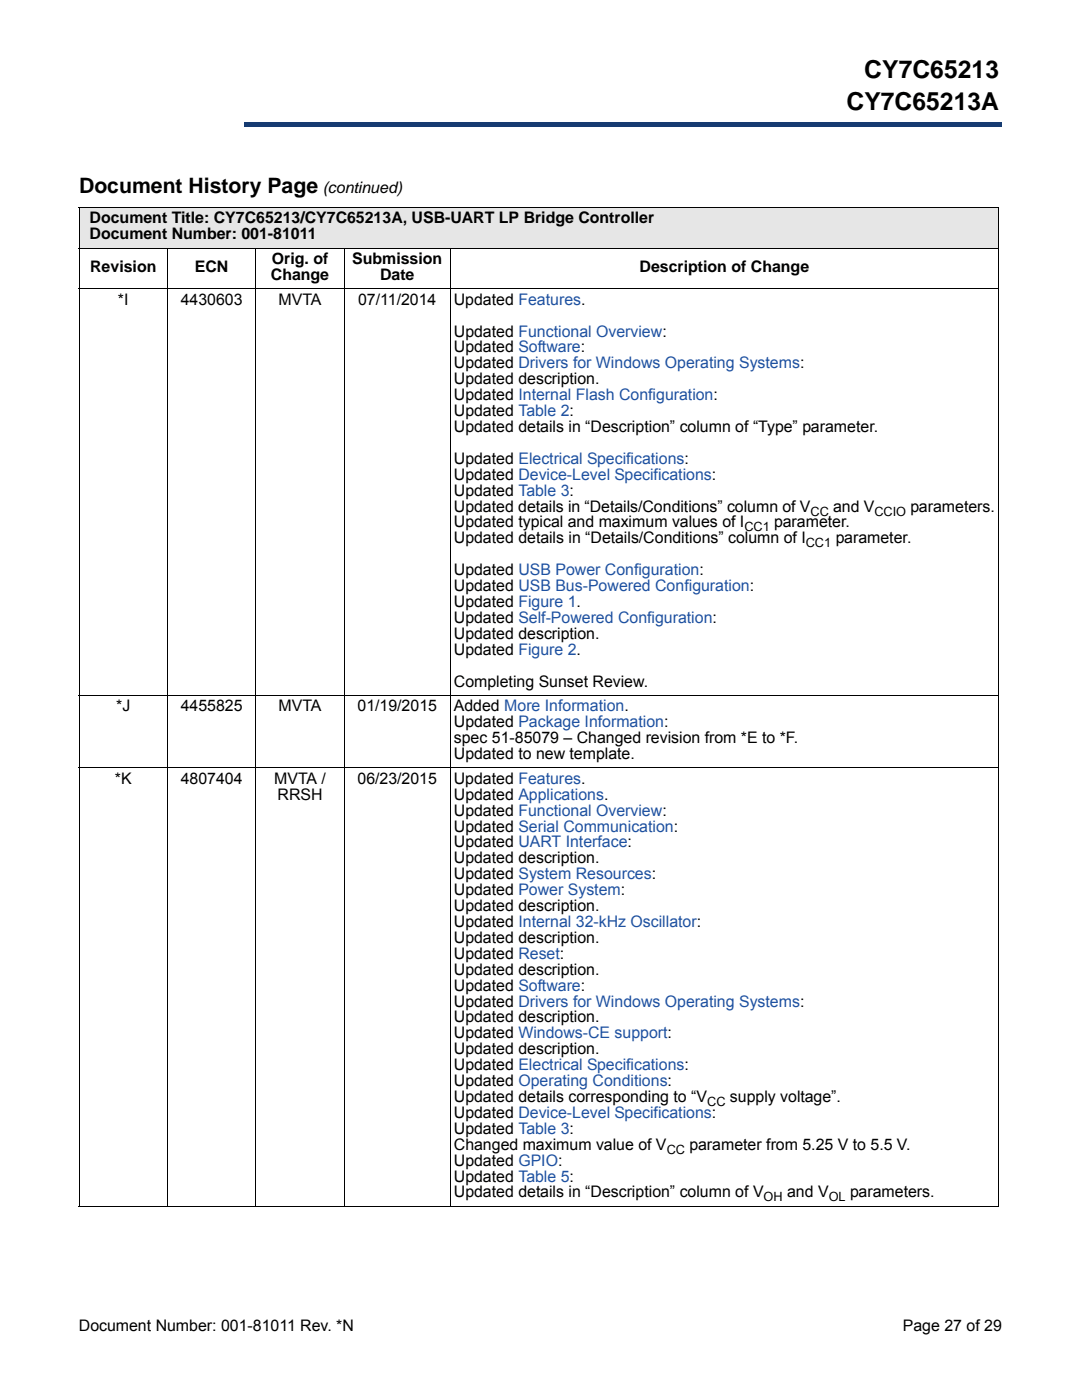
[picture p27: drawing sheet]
<svg xmlns="http://www.w3.org/2000/svg" width="216mm" height="279mm" viewBox="0 0 216 279" stroke-linecap="round" stroke-linejoin="round" font-family="sans-serif">
<defs><g id="words">
<g font-size="4.9">
<text x="172.5" y="15.6">CY7C65213</text>
<text x="168.9" y="22">CY7C65213A</text>
</g>
<text font-size="4.2" x="15.8" y="38.6">Document History Page</text>
<g font-size="3.2">
<text x="64.4" y="38.6">(continued)</text>
<text x="17.9" y="44.6">Document Title: CY7C65213/CY7C65213A, USB-UART LP Bridge Controller</text>
<text x="17.9" y="47.8">Document Number: 001-81011</text>
<text x="54.2" y="52.7">Orig. of</text>
<text x="70.3" y="52.7">Submission</text>
<text x="18" y="54.3">Revision</text>
<text x="38.9" y="54.3">ECN</text>
<text x="54.1" y="55.9">Change</text>
<text x="75.8" y="55.9">Date</text>
<text x="127.6" y="54.3">Description of Change</text>
<text x="23.5" y="60.8">*I</text>
<text x="36.1" y="60.8">4430603</text>
<text x="55.6" y="60.8">MVTA</text>
<text x="71.5" y="60.8">07/11/2014</text>
<text x="90.6" y="60.8">Updated Features.</text>
<text x="90.6" y="67.2">Updated Functional Overview:</text>
<text x="90.6" y="70.3">Updated Software:</text>
<text x="90.6" y="73.5">Updated Drivers for Windows Operating Systems:</text>
<text x="90.6" y="76.7">Updated description.</text>
<text x="90.6" y="79.9">Updated Internal Flash Configuration:</text>
<text x="90.6" y="83">Updated Table 2:</text>
<text x="90.6" y="86.2">Updated details in “Description” column of “Type” parameter.</text>
<text x="90.6" y="92.6">Updated Electrical Specifications:</text>
<text x="90.6" y="95.7">Updated Device-Level Specifications:</text>
<text x="90.6" y="98.9">Updated Table 3:</text>
<text x="90.6" y="105.3">Updated typical and maximum values of I</text>
<text x="90.6" y="102.1">Updated details in “Details/Conditions” column of V</text>
<text x="154.5" y="105.3">parameter.</text>
<text x="166.2" y="102.1">and V</text>
<text x="181.7" y="102.1">parameters.</text>
<text x="90.6" y="108.4">Updated details in “Details/Conditions” column of I</text>
<text x="166.8" y="108.4">parameter.</text>
<text x="90.6" y="118">Updated USB Bus-Powered Configuration:</text>
<text x="90.6" y="114.8">Updated USB Power Configuration:</text>
<text x="90.6" y="124.3">Updated Self-Powered Configuration:</text>
<text x="90.6" y="121.1">Updated Figure 1.</text>
<text x="90.6" y="127.5">Updated description.</text>
<text x="90.6" y="130.7">Updated Figure 2.</text>
<text x="90.6" y="137">Completing Sunset Review.</text>
<text x="23.2" y="142">*J</text>
<text x="36.1" y="142">4455825</text>
<text x="55.6" y="142">MVTA</text>
<text x="71.4" y="142">01/19/2015</text>
<text x="90.6" y="142">Added More Information.</text>
<text x="90.6" y="148.3">spec 51-85079 – Changed revision from *E to *F.</text>
<text x="90.6" y="145.1">Updated Package Information:</text>
<text x="90.6" y="151.5">Updated to new template.</text>
<text x="22.9" y="156.4">*K</text>
<text x="36.1" y="156.4">4807404</text>
<text x="54.7" y="156.4">MVTA /</text>
<text x="55.4" y="159.6">RRSH</text>
<text x="71.4" y="156.4">06/23/2015</text>
<text x="90.5" y="156.4">Updated Features.</text>
<text x="90.6" y="159.6">Updated Applications.</text>
<text x="90.6" y="162.8">Updated Functional Overview:</text>
<text x="90.6" y="165.9">Updated Serial Communication:</text>
<text x="90.6" y="169.1">Updated UART Interface:</text>
<text x="90.6" y="172.3">Updated description.</text>
<text x="90.6" y="175.5">Updated System Resources:</text>
<text x="90.6" y="178.6">Updated Power System:</text>
<text x="90.6" y="181.8">Updated description.</text>
<text x="90.6" y="185">Updated Internal 32-kHz Oscillator:</text>
<text x="90.6" y="188.2">Updated description.</text>
<text x="90.6" y="191.3">Updated Reset:</text>
<text x="90.6" y="194.5">Updated description.</text>
<text x="90.6" y="197.7">Updated Software:</text>
<text x="90.6" y="200.9">Updated Drivers for Windows Operating Systems:</text>
<text x="90.6" y="204">Updated description.</text>
<text x="90.6" y="207.2">Updated Windows-CE support:</text>
<text x="90.6" y="210.4">Updated description.</text>
<text x="90.6" y="213.6">Updated Electrical Specifications:</text>
<text x="90.6" y="216.7">Updated Operating Conditions:</text>
<text x="90.6" y="219.9">Updated details corresponding to “V</text>
<text x="145.6" y="219.9">supply voltage”.</text>
<text x="90.6" y="223.1">Updated Device-Level Specifications:</text>
<text x="90.6" y="226.3">Updated Table 3:</text>
<text x="90.6" y="229.4">Changed maximum value of V</text>
<text x="90.6" y="232.6">Updated GPIO:</text>
<text x="137.6" y="229.4">parameter from 5.25 V to 5.5 V.</text>
<text x="90.6" y="235.8">Updated Table 5:</text>
<text x="90.6" y="239">Updated details in “Description” column of V</text>
<text x="157.1" y="239">and V</text>
<text x="169.6" y="239">parameters.</text>
<text x="15.7" y="265.6">Document Number: 001-81011 Rev. *N</text>
<text x="180.1" y="265.6">Page 27 of 29</text>
</g>
<g font-size="2.5">
<text x="148.5" y="106.1">CC1</text>
<text x="161.7" y="102.9">CC</text>
<text x="174.5" y="102.9">CCIO</text>
<text x="160.8" y="109.2">CC1</text>
<text x="141.1" y="220.7">CC</text>
<text x="133" y="230.3">CC</text>
<text x="152.4" y="239.8">OH</text>
<text x="165.4" y="239.8">OL</text>
</g>
</g></defs>
<path d="M48.8 24.4h151v.9h-151z" fill="#163b71"/>
<path d="M48.8 24.4h151.1" fill="none" stroke="#163b71" stroke-width=".2"/>
<path d="M199.7 24.4h.2v1h-.2z" fill="#163b71"/>
<path d="M48.7 25.3h151.1" fill="none" stroke="#163b71" stroke-width=".2"/>
<path d="M48.7 24.3h.2v1h-.2z" fill="#163b71"/>
<path d="M15.8 16.1h32.4v10.1h-32.4z" fill="#fff"/>
<path d="M15.8 41.4h183.4v8.1h-183.4z" fill="#e6e6e6"/>
<g fill="#fff">
<path d="M15.8 49.5h17.6v8.1h-17.6z"/>
<path d="M33.4 49.5h17.7v8.1h-17.7z"/>
<path d="M51.1 49.5h17.6v8.1h-17.6z"/>
<path d="M68.7 49.5h21.2v8.1h-21.2z"/>
<path d="M89.9 49.5h109.3v8.1h-109.3z"/>
</g>
<path d="M15.7 41.4h183.6M15.7 49.5h183.6M15.7 57.6h183.6M15.8 41.5v199.1M33.4 49.4v191.4M51.1 49.4v191.4M68.7 49.4v191.4M89.9 49.4v191.4M199.2 41.5v199.1M15.7 138.8h183.6M15.7 153.2h183.6M15.7 240.7h183.6" fill="none" stroke="#000" stroke-width=".2"/>
<use href="#words"/>
</svg>
